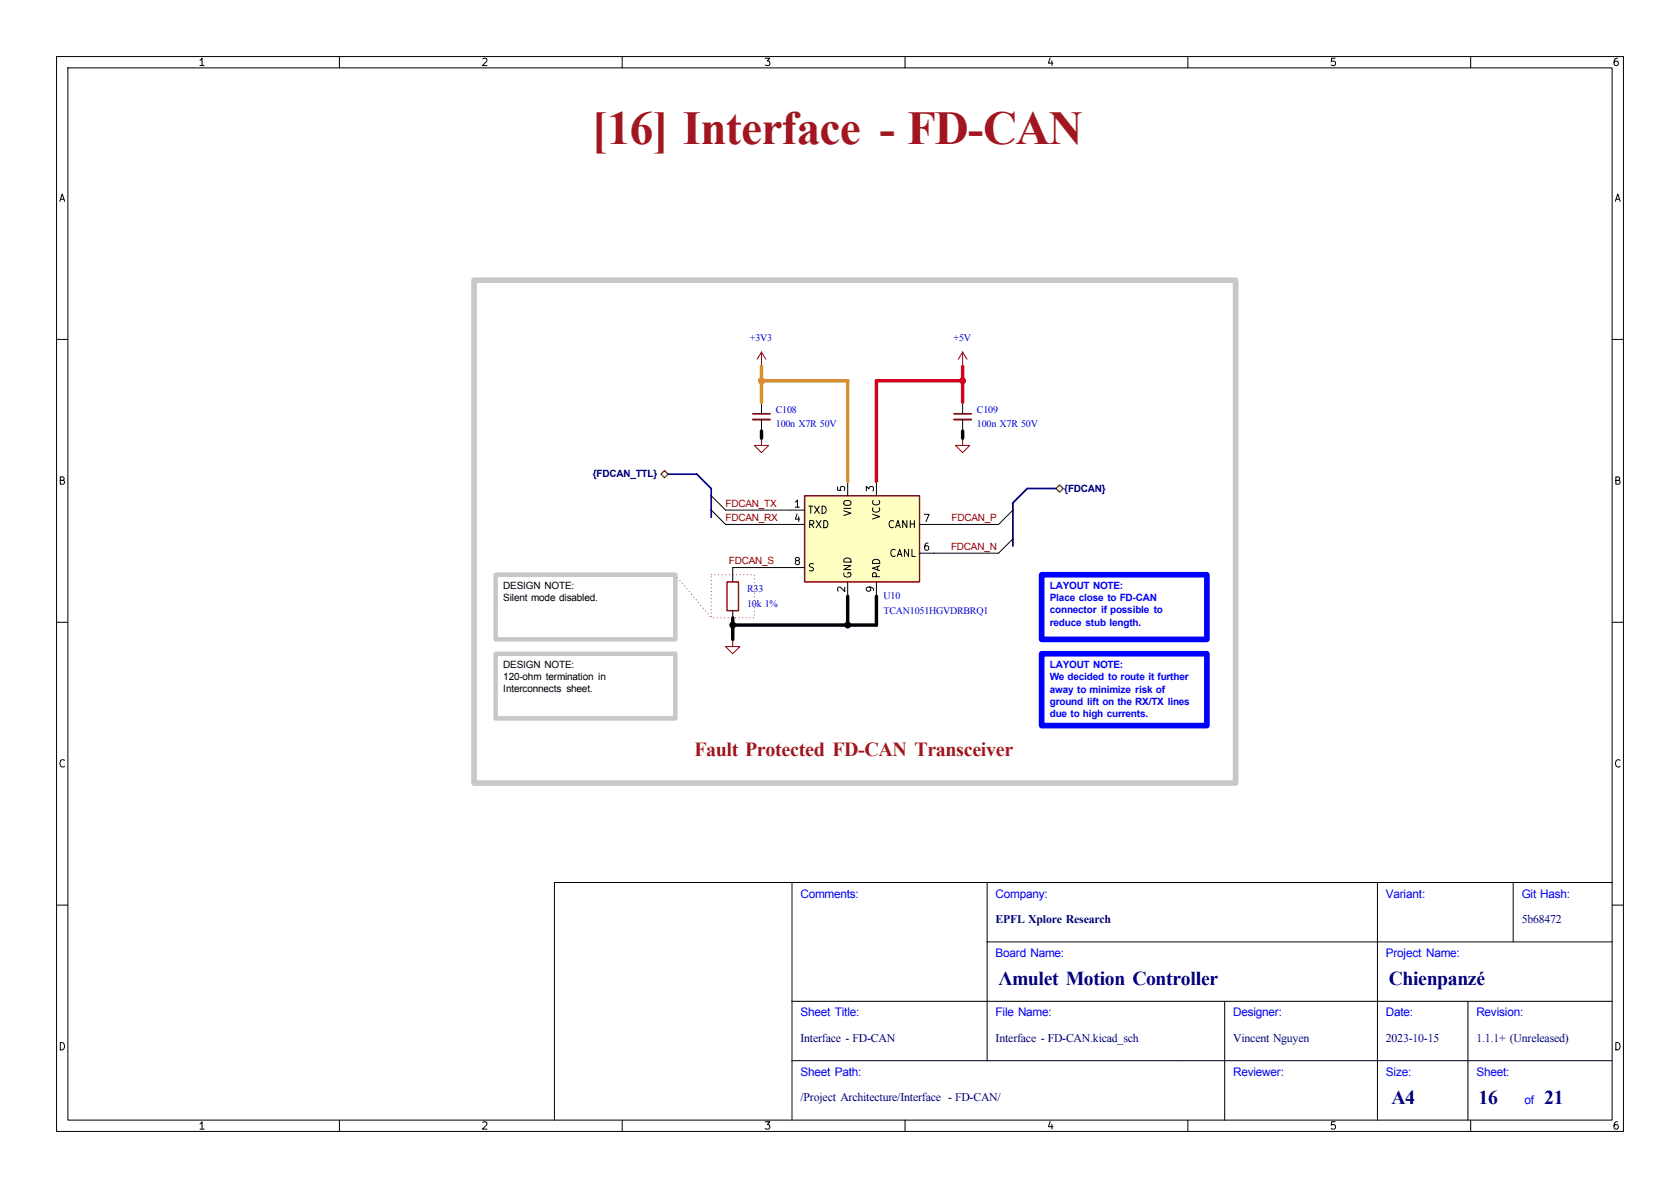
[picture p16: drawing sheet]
<svg xmlns="http://www.w3.org/2000/svg" width="297mm" height="210mm" viewBox="0 0 297 210" stroke-linecap="round" stroke-linejoin="round" font-family="sans-serif">
<defs><g id="words">
<text font-size="8.4" fill="#a21622" x="104.6" y="25.5">[16] Interface - FD-CAN</text>
<text font-size="3.5" fill="#a21622" x="122.8" y="133.6">Fault Protected FD-CAN Transceiver</text>
<g font-size="3.5" fill="#00007f">
<text x="176.5" y="174.1">Λmulet Motion Controller</text>
<text x="245.5" y="174.1">Chienpanzé</text>
<text x="246" y="195.1">A4</text>
<text x="261.4" y="195.1">16</text>
<text x="273" y="195.1">21</text>
</g>
<g font-size="2.1" fill="#00f">
<text x="141.5" y="158.7">Comments:</text>
<text x="176" y="158.7">Company:</text>
<text x="245" y="158.7">Variant:</text>
<text x="269" y="158.7">Git Hash:</text>
<text x="176" y="169.2">Board Name:</text>
<text x="245" y="169.2">Project Name:</text>
<text x="141.5" y="179.7">Sheet Title:</text>
<text x="176" y="179.7">File Name:</text>
<text x="218" y="179.7">Designer:</text>
<text x="245" y="179.7">Date:</text>
<text x="261" y="179.7">Revision:</text>
<text x="141.5" y="190.2">Sheet Path:</text>
<text x="218" y="190.2">Reviewer:</text>
<text x="245" y="190.2">Size:</text>
<text x="261" y="190.2">Sheet:</text>
<text x="269.5" y="195.2">of</text>
</g>
<g font-size="2.1" fill="#00007f">
<text x="176" y="163.2">EPFL Xplore Research</text>
<text x="269" y="163.2">5b68472</text>
<text x="141.5" y="184.2">Interface - FD-CAN</text>
<text x="176" y="184.2">Interface - FD-CAN.kicad_sch</text>
<text x="218" y="184.2">Vincent Nguyen</text>
<text x="245" y="184.2">2023-10-15</text>
<text x="261" y="184.2">1.1.1+ (Unreleased)</text>
<text x="141.5" y="194.7">/Project Architecture/Interface - FD-CAN/</text>
</g>
<g font-size="1.8" fill="#0000c2">
<text x="132.6" y="60.2">+3V3</text>
<text x="168.6" y="60.2">+5V</text>
<text x="137.2" y="73">C108</text>
<text x="137.2" y="75.5">100n X7R 50V</text>
<text x="172.7" y="73">C109</text>
<text x="172.7" y="75.5">100n X7R 50V</text>
<text x="132.1" y="107.2">10k 1%</text>
<text x="132.1" y="104.7">R33</text>
<text x="156.2" y="106">U10</text>
<text x="156.2" y="108.5">TCAN1051HGVDRBRQ1</text>
</g>
<g font-size="1.8" fill="#000084">
<text x="104.8" y="84.4">{FDCAN_TTL}</text>
<text x="188.2" y="86.9">{FDCAN}</text>
</g>
<g font-size="1.8" fill="#840000">
<text x="128.3" y="89.6">FDCAN_TX</text>
<text x="128.3" y="92.1">FDCAN_RX</text>
<text x="168.2" y="92.1">FDCAN_P</text>
<text x="128.9" y="99.8">FDCAN_S</text>
<text x="168.1" y="97.2">FDCAN_N</text>
</g>
<g font-size="1.8">
<text x="89" y="104.1">DESIGN NOTE:</text>
<text x="89" y="106.2">Silent mode disabled.</text>
<text x="89" y="118">DESIGN NOTE:</text>
<text x="89" y="120.2">120-ohm termination in</text>
<text x="89" y="122.3">Interconnects sheet.</text>
</g>
<g font-size="1.8" fill="#00f">
<text x="185.6" y="104.2">LAYOUT NOTE:</text>
<text x="185.6" y="106.3">Place close to FD-CAN</text>
<text x="185.6" y="108.4">connector if possible to</text>
<text x="185.6" y="110.6">reduce stub length.</text>
<text x="185.6" y="118.1">LAYOUT NOTE:</text>
<text x="185.6" y="120.3">We decided to route it further</text>
<text x="185.6" y="122.4">away to minimize risk of</text>
<text x="185.6" y="124.5">ground lift on the RX/TX lines</text>
<text x="185.6" y="126.7">due to high currents.</text>
</g>
<g font-size="1.3">
<text x="35" y="12">1</text>
<text x="85" y="12">2</text>
<text x="135" y="12">3</text>
<text x="185" y="12">4</text>
<text x="235" y="12">5</text>
<text x="285" y="12">6</text>
<text x="10.3" y="36">A</text>
<text x="285.3" y="36">A</text>
<text x="10.2" y="86">B</text>
<text x="149.7" y="87.1" transform="rotate(-90 149.7 87.1)">5</text>
<text x="154.8" y="87.1" transform="rotate(-90 154.8 87.1)">3</text>
<text x="285.2" y="86">B</text>
<text x="140.2" y="90">1</text>
<text x="140.2" y="92.6">4</text>
<text x="142.7" y="91.1">TXD</text>
<text x="142.7" y="93.7">RXD</text>
<text x="150.8" y="91.4" transform="rotate(-90 150.8 91.4)">VIO</text>
<text x="155.9" y="92" transform="rotate(-90 155.9 92)">VCC</text>
<text x="156.8" y="93.7">CANH</text>
<text x="163.1" y="92.6">7</text>
<text x="140.2" y="100.2">8</text>
<text x="142.7" y="101.3">S</text>
<text x="157.1" y="98.8">CANL</text>
<text x="163.1" y="97.7">6</text>
<text x="149.7" y="104.9" transform="rotate(-90 149.7 104.9)">2</text>
<text x="150.8" y="102.4" transform="rotate(-90 150.8 102.4)">GND</text>
<text x="154.8" y="104.9" transform="rotate(-90 154.8 104.9)">9</text>
<text x="155.9" y="102.4" transform="rotate(-90 155.9 102.4)">PAD</text>
<text x="10.2" y="136">C</text>
<text x="285.2" y="136">C</text>
<text x="10.2" y="186">D</text>
<text x="285.2" y="186">D</text>
<text x="35" y="200">1</text>
<text x="85" y="200">2</text>
<text x="135" y="200">3</text>
<text x="185" y="200">4</text>
<text x="235" y="200">5</text>
<text x="285" y="200">6</text>
</g>
</g></defs>
<g fill="none" stroke="#000" stroke-width=".18">
<path d="M10 10h277v190h-277zM12 12h273v186h-273zM60 10v2M110 10v2M160 10v2M210 10v2M260 10v2M10 60h2M170.2 71.1v2.1M170.2 74.2v2M285 60h2M10 110h2"/>
<path d="M285 110h2M140 156v42M174.5 156v31.5M243.5 156v42M267.5 156v10.5M285 156h-187v42M10 160h2M140 177h145M174.5 166.5h110.5M216.5 177v21M259.5 177v21M285 160h2"/>
<path d="M60 198v2M110 198v2M140 187.5h145M160 198v2M210 198v2M260 198v2"/>
</g>
<path d="M129.5 113v1.3h1.3l-1.3 1.3-1.2-1.3h1.2" fill="none" stroke="#840000" stroke-width=".18"/>
<path d="M168.7 73.2h3" fill="none" stroke="#840000" stroke-width=".3"/>
<path d="M168.7 74.2h3" fill="none" stroke="#840000" stroke-width=".33"/>
<path d="M142.2 87.6h20.4v15.3h-20.4z" fill="#ffffc2"/>
<path d="M142.2 87.6h20.4v15.3h-20.4zM128.5 102.9h2.1v5.1h-2.1z" fill="none" stroke="#840000" stroke-width=".25"/>
<path d="M134.6 71.1v2.1M134.6 74.2v2M125.7 87.6l2.6 2.6h13.9M125.7 90.2l2.6 2.5h13.9M149.9 85.1v2.5M154.9 85.1v2.5M179.1 90.2l-2.6 2.5h-13.9M179.1 95.3l-2.6 2.5h-13.9M129.5 108v1.2M142.2 100.3h-12.7v2.6M149.9 102.9v2.5M154.9 102.9v2.5" fill="none" stroke="#000" stroke-width=".18"/>
<path d="M134.6 77.5v1.2h1.3l-1.3 1.3-1.3-1.3h1.3M134.6 62.2l-.7 1.3M134.6 62.2l.8 1.3M134.6 62.2v2.6M170.2 77.5v1.2h-1.3l1.3 1.3 1.2-1.3h-1.2M170.2 62.2l-.8 1.3M170.2 62.2l.7 1.3M170.2 62.2v2.6" fill="none" stroke="#840000" stroke-width=".18"/>
<path d="M133.1 73.2h3" fill="none" stroke="#840000" stroke-width=".3"/>
<path d="M133.1 74.2h3" fill="none" stroke="#840000" stroke-width=".33"/>
<path d="M116.8 83.8l.7-.6 .6 .6-.6 .7zM186.7 86.4l.6-.7 .7 .7-.7 .6z" fill="none" stroke="#725600" stroke-width=".25"/>
<path d="M119.4 101.6l6.3 7.6M125.7 101.6h7.6v7.6h-7.6z" fill="none" stroke="#f00" stroke-width=".18" stroke-dasharray="0 .6"/>
<path d="M118.1 83.8h5.1l2.5 2.6v5M186.7 86.4h-5.1l-2.5 2.5v7.6" fill="none" stroke="#000084" stroke-width=".3"/>
<path d="M134.6 76.2v1.3M170.2 76.2v1.3M129.5 109.2v3.8M149.9 105.4v5.1M154.9 105.4v5.1h-25.4" fill="none" stroke="#000" stroke-width=".61"/>
<path d="M134.6 64.8v6.3M134.6 67.3h15.3v17.8" fill="none" stroke="#dc8e00" stroke-width=".61"/>
<path d="M170.2 67.3h-15.3v17.8M170.2 64.8v6.3" fill="none" stroke="#d40020" stroke-width=".61"/>
<path d="M87.6 101.6h31.8v11.4h-31.8zM87.6 115.6h31.8v11.4h-31.8z" fill="none" stroke="#c8c8c8" stroke-width=".8"/>
<path d="M184.1 115.6h29.3v12.7h-29.3zM184.1 101.6h29.3v11.4h-29.3z" fill="none" stroke="#00f" stroke-width="1"/>
<path d="M83.8 49.5h134.6v88.9h-134.6z" fill="none" stroke="#c8c8c8" stroke-width="1"/>
<circle cx="170.2" cy="67.3" r=".52" fill="#d40020" stroke="#d40020" stroke-width=".18"/>
<g fill="#000" stroke="#000" stroke-width=".18">
<circle cx="129.5" cy="110.5" r=".52"/>
<circle cx="149.9" cy="110.5" r=".52"/>
</g>
<circle cx="134.6" cy="67.3" r=".52" fill="#dc8e00" stroke="#dc8e00" stroke-width=".18"/>
<use href="#words"/>
</svg>
